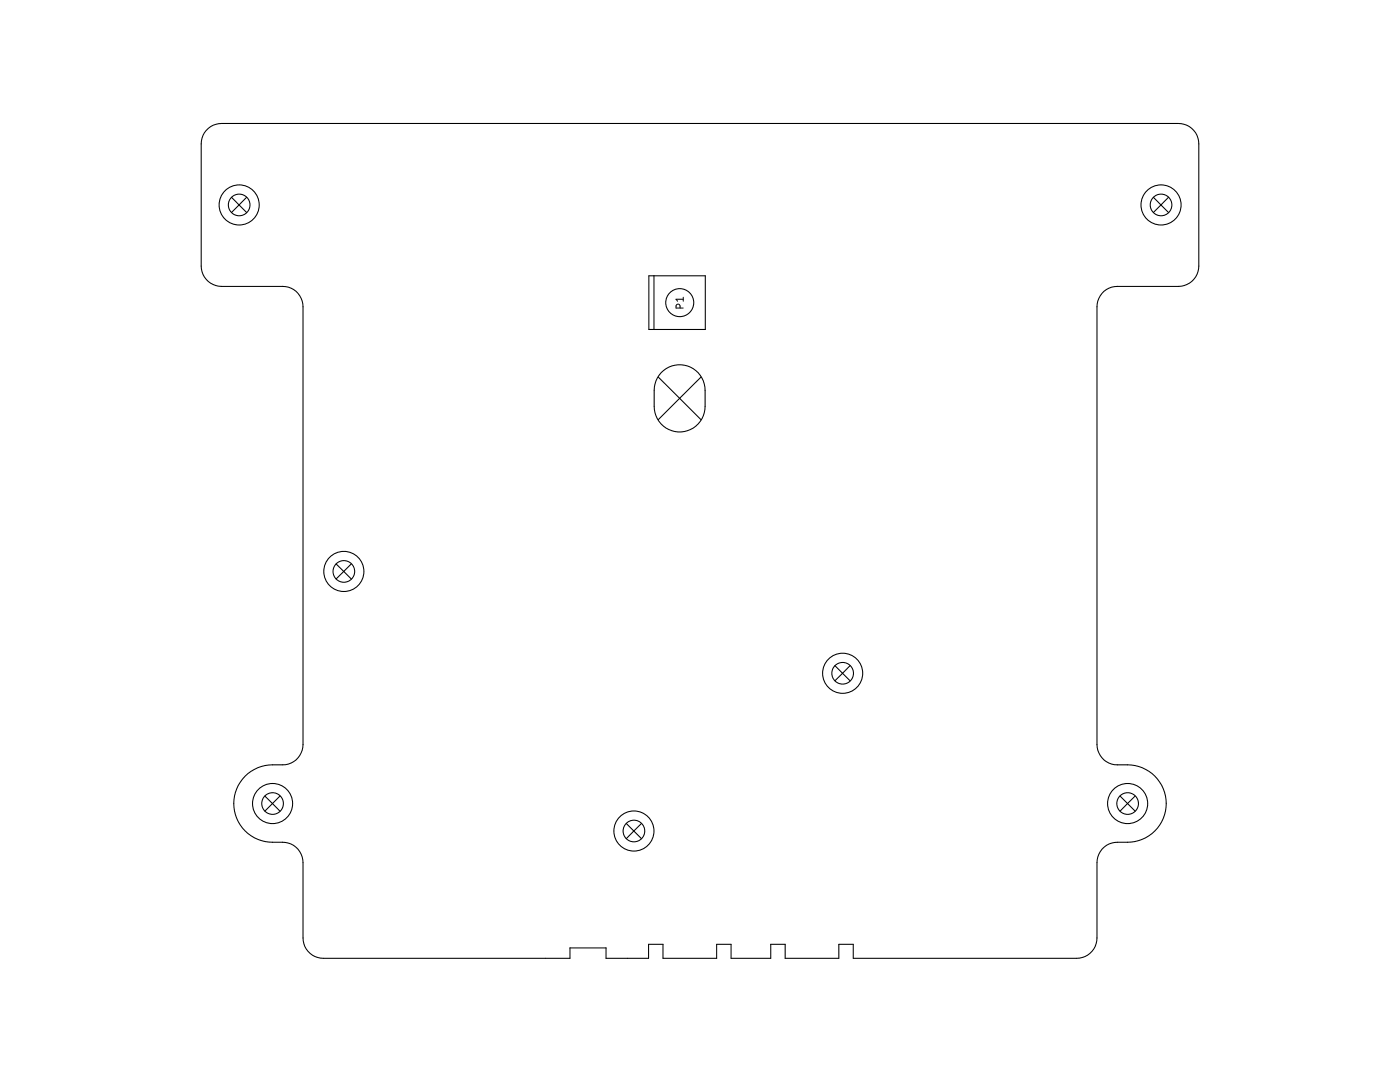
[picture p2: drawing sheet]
<svg xmlns="http://www.w3.org/2000/svg" width="279mm" height="216mm" viewBox="0 0 279 216" stroke-linecap="round" stroke-linejoin="round" font-family="sans-serif">
<g fill="none" stroke="#000" stroke-width=".21">
<path d="M41.1 26a4 4 0 0 1 3.1-1.4h191a4.1 4.1 0 0 1 4 4.1v24.4a4.1 4.1 0 0 1-4 4.1h-12.2a4 4 0 0 0-4.1 4v87.4a4.1 4.1 0 0 0 4.1 4 9 9 0 0 1 6.9 1.8 7.7 7.7 0 0 1 2.4 8.5 7.7 7.7 0 0 1-7.3 5.2 6.6 6.6 0 0 0-4.2 .6 4.2 4.2 0 0 0-1.9 3.4v15.1a4.1 4.1 0 0 1-4 4h-44.6v-2.8h-2.9v2.8h-10.7v-2.8h-2.9v2.8h-7.9v-2.8h-2.9v2.8h-10.7v-2.8h-2.9v2.8h-8.5v-2.1h-7.2v2.1h-49.2a4.1 4.1 0 0 1-4-4v-15.1a4.1 4.1 0 0 0-4.1-4 9 9 0 0 1-6.9-1.8 7.7 7.7 0 0 1-2.4-8.6 7.7 7.7 0 0 1 7.3-5.1 6.2 6.2 0 0 0 4.2-.6 4.2 4.2 0 0 0 1.9-3.4v-87.4a4.1 4.1 0 0 0-4.1-4h-12.2a4.1 4.1 0 0 1-4-4.1v-24.4a4.2 4.2 0 0 1 .9-2.7zM46.2 39.4l1.5 1.5M49.2 39.4l-1.5 1.5M230.2 39.4l1.5 1.5M233.2 39.4l-1.5 1.5M47.7 40.9l-1.5 1.5M47.7 40.9l1.5 1.5M129.5 55h11.3v10.7h-11.3zM130.5 55v10.7M231.7 40.9l-1.5 1.5M231.7 40.9l1.5 1.5M131.4 75.2l8.5 8.6"/>
<path d="M131.9 74.4a5.1 5.1 0 0 1 5.6-1.3 5.1 5.1 0 0 1 3.2 4.8v3.2a5.1 5.1 0 0 1-5.1 5.1 5.1 5.1 0 0 1-5-5.1v-3.2a5.1 5.1 0 0 1 1.3-3.5zM139.9 75.2l-8.5 8.6M67.1 112.5l1.5 1.5M68.6 114l-1.5 1.5M68.6 114l1.5 1.5M70.1 112.5l-1.5 1.5M166.6 132.8l3.1 3M169.7 132.8l-3.1 3M52.9 158.8l3 3.1M55.9 158.8l-3 3.1M223.5 158.8l3 3.1M226.5 158.8l-3 3.1"/>
<path d="M125 164.3l3 3M128 164.3l-3 3"/>
<circle cx="47.7" cy="40.9" r="4"/>
<circle cx="47.7" cy="40.9" r="2.16"/>
<circle cx="231.7" cy="40.9" r="4"/>
<circle cx="231.7" cy="40.9" r="2.16"/>
<circle cx="135.7" cy="60.4" r="2.79"/>
<circle cx="68.6" cy="114" r="4"/>
<circle cx="68.6" cy="114" r="2.16"/>
<circle cx="168.2" cy="134.3" r="4"/>
<circle cx="168.2" cy="134.3" r="2.16"/>
<circle cx="54.4" cy="160.3" r="4"/>
<circle cx="54.4" cy="160.3" r="2.16"/>
<circle cx="126.5" cy="165.8" r="4"/>
<circle cx="126.5" cy="165.8" r="2.16"/>
<circle cx="225" cy="160.3" r="4"/>
<circle cx="225" cy="160.3" r="2.16"/>
</g>
<path d="M136.4 59.3v.8M136.4 59.7h-1.5l.3 .4M136.4 61.5h-1.5v-.4a.4 .4 0 0 1 .4-.4 .4 .4 0 0 1 .4 .4v.4" fill="none" stroke="#000" stroke-width=".2"/>
</svg>
